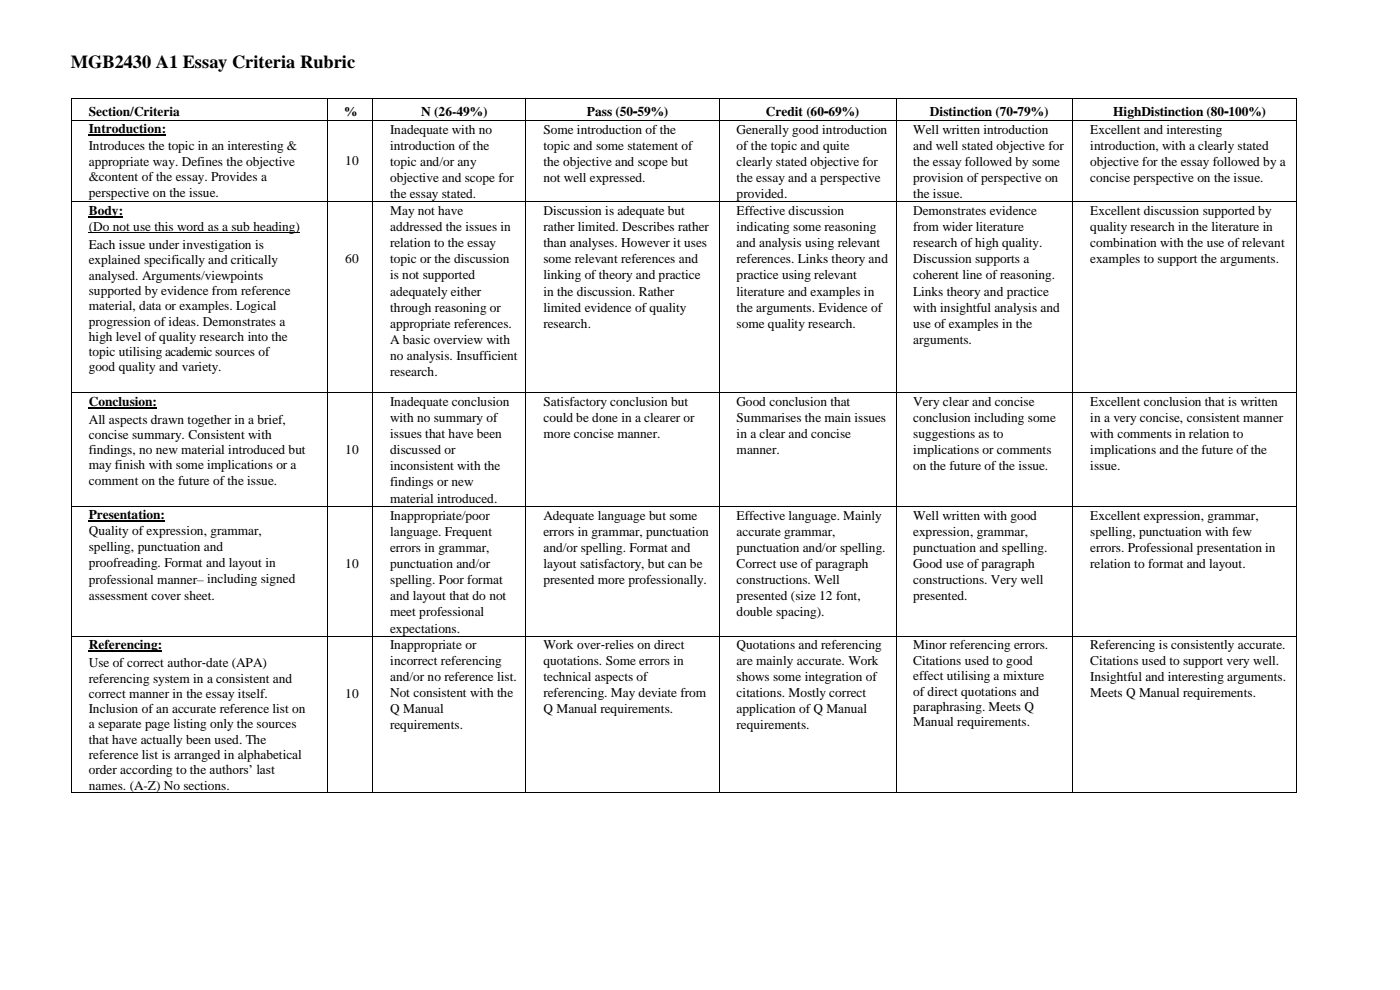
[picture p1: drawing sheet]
<svg xmlns="http://www.w3.org/2000/svg" width="297mm" height="210mm" viewBox="0 0 297 210" stroke-linecap="round" stroke-linejoin="round" font-family="sans-serif">
<defs><g id="words">
<text font-size="3.9" x="15" y="14.5">MGB2430 A1 Essay Criteria Rubric</text>
<g font-size="2.8">
<text x="18.8" y="24.6">Section/Criteria</text>
<text x="18.8" y="28.2">Introduction:</text>
<text x="73" y="24.6">%</text>
<text x="82.8" y="28.3">Inadequate with no</text>
<text x="89.4" y="24.6">N (26-49%)</text>
<text x="115.3" y="28.3">Some introduction of the</text>
<text x="124.5" y="24.6">Pass (50‐59%)</text>
<text x="156.3" y="28.3">Generally good introduction</text>
<text x="162.5" y="24.6">Credit (60‐69%)</text>
<text x="193.7" y="28.3">Well written introduction</text>
<text x="197.3" y="24.6">Distinction (70‐79%)</text>
<text x="231.3" y="28.3">Excellent and interesting</text>
<text x="236.2" y="24.6">HighDistinction (80‐100%)</text>
<text x="18.8" y="31.9">Introduces the topic in an interesting &amp;</text>
<text x="18.8" y="35.2">appropriate way. Defines the objective</text>
<text x="73.2" y="35.1">10</text>
<text x="82.8" y="31.7">introduction of the</text>
<text x="82.8" y="35.1">topic and/or any</text>
<text x="115.3" y="31.7">topic and some statement of</text>
<text x="115.3" y="35.1">the objective and scope but</text>
<text x="156.3" y="31.7">of the topic and quite</text>
<text x="156.3" y="35.1">clearly stated objective for</text>
<text x="193.7" y="31.7">and well stated objective for</text>
<text x="193.7" y="35.1">the essay followed by some</text>
<text x="231.3" y="31.7">introduction, with a clearly stated</text>
<text x="231.3" y="35.1">objective for the essay followed by a</text>
<text x="18.8" y="38.4">&amp;content of the essay. Provides a</text>
<text x="18.8" y="41.7">perspective on the issue.</text>
<text x="82.8" y="38.6">objective and scope for</text>
<text x="115.3" y="38.6">not well expressed.</text>
<text x="156.3" y="38.6">the essay and a perspective</text>
<text x="193.7" y="38.6">provision of perspective on</text>
<text x="231.3" y="38.6">concise perspective on the issue.</text>
<text x="18.8" y="45.6">Body:</text>
<text x="82.8" y="42">the essay stated.</text>
<text x="82.8" y="45.6">May not have</text>
<text x="115.3" y="45.6">Discussion is adequate but</text>
<text x="156.3" y="42">provided.</text>
<text x="156.3" y="45.6">Effective discussion</text>
<text x="193.7" y="42">the issue.</text>
<text x="193.7" y="45.6">Demonstrates evidence</text>
<text x="231.3" y="45.6">Excellent discussion supported by</text>
<text x="18.8" y="49">(Do not use this word as a sub heading)</text>
<text x="18.8" y="52.8">Each issue under investigation is</text>
<text x="82.8" y="49">addressed the issues in</text>
<text x="82.8" y="52.5">relation to the essay</text>
<text x="115.3" y="49">rather limited. Describes rather</text>
<text x="115.3" y="52.5">than analyses. However it uses</text>
<text x="156.3" y="49">indicating some reasoning</text>
<text x="156.3" y="52.5">and analysis using relevant</text>
<text x="193.7" y="49">from wider literature</text>
<text x="193.7" y="52.5">research of high quality.</text>
<text x="231.3" y="49">quality research in the literature in</text>
<text x="231.3" y="52.5">combination with the use of relevant</text>
<text x="18.8" y="56.1">explained specifically and critically</text>
<text x="18.8" y="59.3">analysed. Arguments/viewpoints</text>
<text x="73.2" y="55.8">60</text>
<text x="82.8" y="55.8">topic or the discussion</text>
<text x="82.8" y="59.3">is not supported</text>
<text x="115.3" y="55.8">some relevant references and</text>
<text x="115.3" y="59.3">linking of theory and practice</text>
<text x="156.3" y="55.8">references. Links theory and</text>
<text x="156.3" y="59.3">practice using relevant</text>
<text x="193.7" y="55.8">Discussion supports a</text>
<text x="193.7" y="59.3">coherent line of reasoning.</text>
<text x="231.3" y="55.8">examples to support the arguments.</text>
<text x="18.8" y="62.6">supported by evidence from reference</text>
<text x="18.8" y="65.8">material, data or examples. Logical</text>
<text x="82.8" y="62.7">adequately either</text>
<text x="115.3" y="62.7">in the discussion. Rather</text>
<text x="156.3" y="62.7">literature and examples in</text>
<text x="193.7" y="62.7">Links theory and practice</text>
<text x="18.8" y="69.1">progression of ideas. Demonstrates a</text>
<text x="82.8" y="66.1">through reasoning or</text>
<text x="82.8" y="69.6">appropriate references.</text>
<text x="115.3" y="66.1">limited evidence of quality</text>
<text x="115.3" y="69.6">research.</text>
<text x="156.3" y="66.1">the arguments. Evidence of</text>
<text x="156.3" y="69.6">some quality research.</text>
<text x="193.7" y="66.1">with insightful analysis and</text>
<text x="193.7" y="69.6">use of examples in the</text>
<text x="18.8" y="72.3">high level of quality research into the</text>
<text x="18.8" y="75.6">topic utilising academic sources of</text>
<text x="82.8" y="73">A basic overview with</text>
<text x="82.8" y="76.4">no analysis. Insufficient</text>
<text x="193.7" y="73">arguments.</text>
<text x="18.8" y="78.8">good quality and variety.</text>
<text x="82.8" y="79.8">research.</text>
<text x="18.8" y="86.1">Conclusion:</text>
<text x="18.8" y="89.9">All aspects drawn together in a brief,</text>
<text x="82.8" y="86.1">Inadequate conclusion</text>
<text x="82.8" y="89.5">with no summary of</text>
<text x="115.3" y="86.1">Satisfactory conclusion but</text>
<text x="115.3" y="89.5">could be done in a clearer or</text>
<text x="156.3" y="86.1">Good conclusion that</text>
<text x="156.3" y="89.5">Summarises the main issues</text>
<text x="193.7" y="86.1">Very clear and concise</text>
<text x="193.7" y="89.5">conclusion including some</text>
<text x="231.3" y="86.1">Excellent conclusion that is written</text>
<text x="231.3" y="89.5">in a very concise, consistent manner</text>
<text x="18.8" y="93.1">concise summary. Consistent with</text>
<text x="82.8" y="92.9">issues that have been</text>
<text x="115.3" y="92.9">more concise manner.</text>
<text x="156.3" y="92.9">in a clear and concise</text>
<text x="193.7" y="92.9">suggestions as to</text>
<text x="231.3" y="92.9">with comments in relation to</text>
<text x="18.8" y="96.3">findings, no new material introduced but</text>
<text x="18.8" y="99.6">may finish with some implications or a</text>
<text x="73.2" y="96.3">10</text>
<text x="82.8" y="96.3">discussed or</text>
<text x="82.8" y="99.8">inconsistent with the</text>
<text x="156.3" y="96.3">manner.</text>
<text x="193.7" y="96.3">implications or comments</text>
<text x="193.7" y="99.8">on the future of the issue.</text>
<text x="231.3" y="96.3">implications and the future of the</text>
<text x="231.3" y="99.8">issue.</text>
<text x="18.8" y="102.8">comment on the future of the issue.</text>
<text x="82.8" y="103.2">findings or new</text>
<text x="82.8" y="106.6">material introduced.</text>
<text x="18.8" y="110.1">Presentation:</text>
<text x="18.8" y="113.5">Quality of expression, grammar,</text>
<text x="82.8" y="110.2">Inappropriate/poor</text>
<text x="82.8" y="113.6">language. Frequent</text>
<text x="115.3" y="110.2">Adequate language but some</text>
<text x="115.3" y="113.6">errors in grammar, punctuation</text>
<text x="156.3" y="110.2">Effective language. Mainly</text>
<text x="156.3" y="113.6">accurate grammar,</text>
<text x="193.7" y="110.2">Well written with good</text>
<text x="193.7" y="113.6">expression, grammar,</text>
<text x="231.3" y="110.2">Excellent expression, grammar,</text>
<text x="231.3" y="113.6">spelling, punctuation with few</text>
<text x="18.8" y="116.9">spelling, punctuation and</text>
<text x="82.8" y="117">errors in grammar,</text>
<text x="115.3" y="117">and/or spelling. Format and</text>
<text x="156.3" y="117">punctuation and/or spelling.</text>
<text x="193.7" y="117">punctuation and spelling.</text>
<text x="231.3" y="117">errors. Professional presentation in</text>
<text x="18.8" y="120.3">proofreading. Format and layout in</text>
<text x="18.8" y="123.8">professional manner– including signed</text>
<text x="73.2" y="120.4">10</text>
<text x="82.8" y="120.5">punctuation and/or</text>
<text x="82.8" y="123.9">spelling. Poor format</text>
<text x="115.3" y="120.5">layout satisfactory, but can be</text>
<text x="115.3" y="123.9">presented more professionally.</text>
<text x="156.3" y="120.5">Correct use of paragraph</text>
<text x="156.3" y="123.9">constructions. Well</text>
<text x="193.7" y="120.5">Good use of paragraph</text>
<text x="193.7" y="123.9">constructions. Very well</text>
<text x="231.3" y="120.5">relation to format and layout.</text>
<text x="18.8" y="127.2">assessment cover sheet.</text>
<text x="82.8" y="127.3">and layout that do not</text>
<text x="82.8" y="130.8">meet professional</text>
<text x="156.3" y="127.3">presented (size 12 font,</text>
<text x="156.3" y="130.8">double spacing).</text>
<text x="193.7" y="127.3">presented.</text>
<text x="18.8" y="137.8">Referencing:</text>
<text x="82.8" y="134.2">expectations.</text>
<text x="82.8" y="137.7">Inappropriate or</text>
<text x="115.3" y="137.7">Work over‐relies on direct</text>
<text x="156.3" y="137.7">Quotations and referencing</text>
<text x="193.7" y="137.7">Minor referencing errors.</text>
<text x="231.3" y="137.7">Referencing is consistently accurate.</text>
<text x="18.8" y="141.6">Use of correct author‐date (APA)</text>
<text x="82.8" y="141.1">incorrect referencing</text>
<text x="115.3" y="141.1">quotations. Some errors in</text>
<text x="156.3" y="141.1">are mainly accurate. Work</text>
<text x="193.7" y="141.1">Citations used to good</text>
<text x="231.3" y="141.1">Citations used to support very well.</text>
<text x="18.8" y="144.8">referencing system in a consistent and</text>
<text x="18.8" y="148.1">correct manner in the essay itself.</text>
<text x="73.2" y="148">10</text>
<text x="82.8" y="144.6">and/or no reference list.</text>
<text x="82.8" y="147.9">Not consistent with the</text>
<text x="115.3" y="144.6">technical aspects of</text>
<text x="115.3" y="147.9">referencing. May deviate from</text>
<text x="156.3" y="144.6">shows some integration of</text>
<text x="156.3" y="147.9">citations. Mostly correct</text>
<text x="193.7" y="144.3">effect utilising a mixture</text>
<text x="193.7" y="147.6">of direct quotations and</text>
<text x="231.3" y="144.6">Insightful and interesting arguments.</text>
<text x="231.3" y="147.9">Meets Q Manual requirements.</text>
<text x="18.8" y="151.3">Inclusion of an accurate reference list on</text>
<text x="18.8" y="154.5">a separate page listing only the sources</text>
<text x="82.8" y="151.3">Q Manual</text>
<text x="82.8" y="154.8">requirements.</text>
<text x="115.3" y="151.3">Q Manual requirements.</text>
<text x="156.3" y="151.3">application of Q Manual</text>
<text x="156.3" y="154.8">requirements.</text>
<text x="193.7" y="150.8">paraphrasing. Meets Q</text>
<text x="193.7" y="154">Manual requirements.</text>
<text x="18.8" y="157.8">that have actually been used. The</text>
<text x="18.8" y="161">reference list is arranged in alphabetical</text>
<text x="18.8" y="164.2">order according to the authors’ last</text>
<text x="18.8" y="167.5">names. (A-Z) No sections.</text>
</g>
</g></defs>
<g fill="#000">
<path d="M15 20.9h.2v.2h-.2z" fill-rule="evenodd"/>
<path d="M15 20.9h.2v.2h-.2z" fill-rule="evenodd"/>
<path d="M15 25.4h.2v.2h-.2z" fill-rule="evenodd"/>
<path d="M69.5 20.9h.1v.2h-.1z" fill-rule="evenodd"/>
<path d="M69.5 25.4h.1v.2h-.1z" fill-rule="evenodd"/>
<path d="M79 20.9h.2v.2h-.2z" fill-rule="evenodd"/>
<path d="M79 25.4h.2v.2h-.2z" fill-rule="evenodd"/>
<path d="M111.5 20.9h.2v.2h-.2z" fill-rule="evenodd"/>
<path d="M111.5 25.4h.2v.2h-.2z" fill-rule="evenodd"/>
<path d="M152.5 20.9h.2v.2h-.2z" fill-rule="evenodd"/>
<path d="M152.5 25.4h.2v.2h-.2z" fill-rule="evenodd"/>
<path d="M190 20.9h.2v.2h-.2z" fill-rule="evenodd"/>
<path d="M190 25.4h.2v.2h-.2z" fill-rule="evenodd"/>
<path d="M227.5 20.9h.2v.2h-.2z" fill-rule="evenodd"/>
<path d="M227.5 25.4h.2v.2h-.2z" fill-rule="evenodd"/>
<path d="M275 20.9h.2v.2h-.2z" fill-rule="evenodd"/>
<path d="M275 20.9h.2v.2h-.2z" fill-rule="evenodd"/>
<path d="M275 25.4h.2v.2h-.2z" fill-rule="evenodd"/>
<path d="M15 42.7h.2v.1h-.2z" fill-rule="evenodd"/>
<path d="M69.5 42.7h.1v.1h-.1z" fill-rule="evenodd"/>
<path d="M79 42.7h.2v.1h-.2z" fill-rule="evenodd"/>
<path d="M111.5 42.7h.2v.1h-.2z" fill-rule="evenodd"/>
<path d="M152.5 42.7h.2v.1h-.2z" fill-rule="evenodd"/>
<path d="M190 42.7h.2v.1h-.2z" fill-rule="evenodd"/>
<path d="M227.5 42.7h.2v.1h-.2z" fill-rule="evenodd"/>
<path d="M275 42.7h.2v.1h-.2z" fill-rule="evenodd"/>
<path d="M15 83.2h.2v.1h-.2z" fill-rule="evenodd"/>
<path d="M69.5 83.2h.1v.1h-.1z" fill-rule="evenodd"/>
<path d="M79 83.2h.2v.1h-.2z" fill-rule="evenodd"/>
<path d="M111.5 83.2h.2v.1h-.2z" fill-rule="evenodd"/>
<path d="M152.5 83.2h.2v.1h-.2z" fill-rule="evenodd"/>
<path d="M190 83.2h.2v.1h-.2z" fill-rule="evenodd"/>
<path d="M227.5 83.2h.2v.1h-.2z" fill-rule="evenodd"/>
<path d="M275 83.2h.2v.1h-.2z" fill-rule="evenodd"/>
<path d="M15 107.3h.2v.2h-.2z" fill-rule="evenodd"/>
<path d="M69.5 107.3h.1v.2h-.1z" fill-rule="evenodd"/>
<path d="M79 107.3h.2v.2h-.2z" fill-rule="evenodd"/>
<path d="M111.5 107.3h.2v.2h-.2z" fill-rule="evenodd"/>
<path d="M152.5 107.3h.2v.2h-.2z" fill-rule="evenodd"/>
<path d="M190 107.3h.2v.2h-.2z" fill-rule="evenodd"/>
<path d="M227.5 107.3h.2v.2h-.2z" fill-rule="evenodd"/>
<path d="M275 107.3h.2v.2h-.2z" fill-rule="evenodd"/>
<path d="M15 134.9h.2v.1h-.2z" fill-rule="evenodd"/>
<path d="M69.5 134.9h.1v.1h-.1z" fill-rule="evenodd"/>
<path d="M79 134.9h.2v.1h-.2z" fill-rule="evenodd"/>
<path d="M111.5 134.9h.2v.1h-.2z" fill-rule="evenodd"/>
<path d="M152.5 134.9h.2v.1h-.2z" fill-rule="evenodd"/>
<path d="M190 134.9h.2v.1h-.2z" fill-rule="evenodd"/>
<path d="M227.5 134.9h.2v.1h-.2z" fill-rule="evenodd"/>
<path d="M275 134.9h.2v.1h-.2z" fill-rule="evenodd"/>
<path d="M15 168.1h.2v.2h-.2z" fill-rule="evenodd"/>
<path d="M15 168.1h.2v.2h-.2z" fill-rule="evenodd"/>
<path d="M69.5 168.1h.1v.2h-.1z" fill-rule="evenodd"/>
<path d="M79 168.1h.2v.2h-.2z" fill-rule="evenodd"/>
<path d="M111.5 168.1h.2v.2h-.2z" fill-rule="evenodd"/>
<path d="M152.5 168.1h.2v.2h-.2z" fill-rule="evenodd"/>
<path d="M190 168.1h.2v.2h-.2z" fill-rule="evenodd"/>
<path d="M227.5 168.1h.2v.2h-.2z" fill-rule="evenodd"/>
<path d="M275 168.1h.2v.2h-.2z" fill-rule="evenodd"/>
<path d="M275 168.1h.2v.2h-.2z" fill-rule="evenodd"/>
</g>
<g fill="none" stroke="#000" stroke-width=".21">
<path d="M15.1 21.1v4.3M15.1 25.6v17.1M15.2 21h54.3M15.2 25.5h54.3M69.6 21.1v4.3M69.6 25.6v17.1M69.6 21h9.4M69.6 25.5h9.4M79.1 21.1v4.3M79.1 25.6v17.1M79.2 21h32.3M79.2 25.5h32.3"/>
<path d="M111.6 21.1v4.3M111.6 25.6v17.1M111.7 21h40.8M111.7 25.5h40.8M152.6 21.1v4.3M152.6 25.6v17.1M152.7 21h37.3M152.7 25.5h37.3M190.1 21.1v4.3M190.1 25.6v17.1M190.2 21h37.3M190.2 25.5h37.3"/>
<path d="M227.6 21.1v4.3M227.6 25.6v17.1M227.7 21h47.3M227.7 25.5h47.3M275.1 21.1v4.3M275.1 25.6v17.1M15.1 42.9v40.3M15.2 42.8h54.3M18.8 49.4h44.8M69.6 42.9v40.3M69.6 42.8h9.4M79.1 42.9v40.3"/>
<path d="M79.2 42.8h32.3M111.6 42.9v40.3M111.7 42.8h40.8M152.6 42.9v40.3M152.7 42.8h37.3M190.1 42.9v40.3M190.2 42.8h37.3M227.6 42.9v40.3M227.7 42.8h47.3M275.1 42.9v40.3M15.1 83.3v24M15.2 83.2h54.3"/>
<path d="M69.6 83.3v24M69.6 83.2h9.4M79.1 83.3v24M79.2 83.2h32.3M111.6 83.3v24M111.7 83.2h40.8M152.6 83.3v24M152.7 83.2h37.3M190.1 83.3v24M190.2 83.2h37.3M227.6 83.3v24M227.7 83.2h47.3"/>
<path d="M275.1 83.3v24M15.1 107.5v27.4M15.2 107.4h54.3M69.6 107.5v27.4M69.6 107.4h9.4M79.1 107.5v27.4M79.2 107.4h32.3M111.6 107.5v27.4M111.7 107.4h40.8M152.6 107.5v27.4M152.7 107.4h37.3M190.1 107.5v27.4"/>
<path d="M190.2 107.4h37.3M227.6 107.5v27.4M227.7 107.4h47.3M275.1 107.5v27.4M15.1 135v33.1M15.2 134.9h54.3M69.6 135v33.1M69.6 134.9h9.4M79.1 135v33.1M79.2 134.9h32.3M111.6 135v33.1M111.7 134.9h40.8"/>
<path d="M152.6 135v33.1M152.7 134.9h37.3M190.1 135v33.1M190.2 134.9h37.3M227.6 135v33.1M227.7 134.9h47.3M275.1 135v33.1M15.2 168.2h54.3M69.6 168.2h9.4M79.2 168.2h32.3M111.7 168.2h40.8M152.7 168.2h37.3"/>
<path d="M190.2 168.2h37.3M227.7 168.2h47.3"/>
</g>
<path d="M18.8 28.6h16.4M18.8 46h7.3M18.8 86.5h14.5M18.8 110.5h16.2M18.8 138.2h15.6" fill="none" stroke="#000" stroke-width=".25"/>
<use href="#words"/>
</svg>
